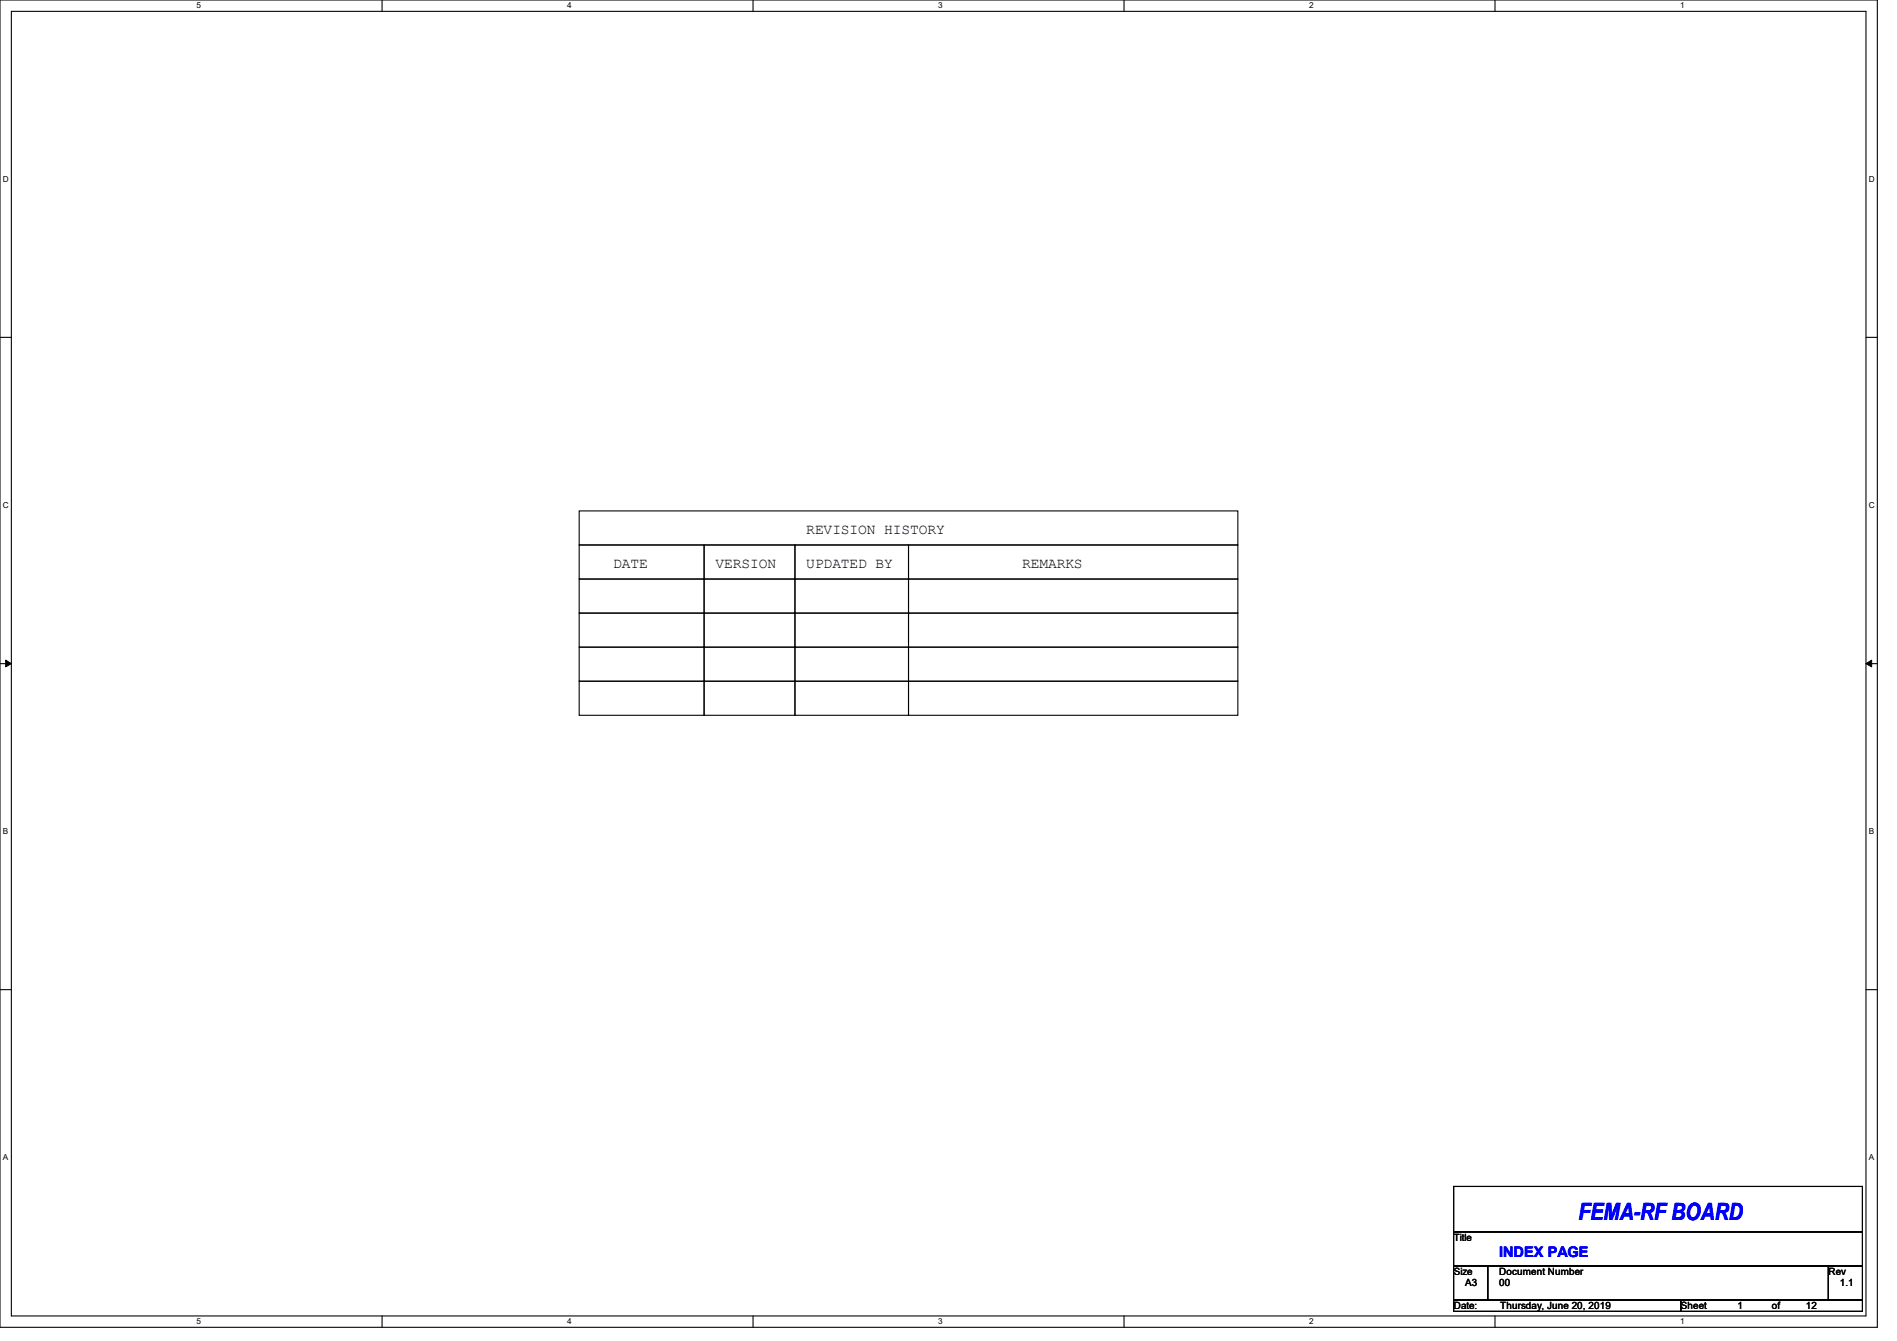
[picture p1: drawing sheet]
<svg xmlns="http://www.w3.org/2000/svg" width="297mm" height="210mm" viewBox="0 0 297 210" stroke-linecap="round" stroke-linejoin="round" font-family="sans-serif">
<defs><g id="words">
<text font-size="3.7" fill="#00f" x="247.1" y="191">FEMA-RF BOARD</text>
<g font-size="2.3">
<text x="126.2" y="83.7">REVISION HISTORY</text>
<text x="96" y="89">DATE</text>
<text x="112" y="89">VERSION</text>
<text x="126.2" y="89">UPDATED BY</text>
<text x="160" y="89">REMARKS</text>
</g>
<text font-size="2.3" fill="#00f" x="234.7" y="196.8">INDEX PAGE</text>
<g font-size="1.6">
<text x="227.6" y="194.4">Title</text>
<text x="227.6" y="199.7">Size</text>
<text x="229.4" y="201.5">A3</text>
<text x="234.7" y="199.7">Document Number</text>
<text x="234.7" y="201.5">00</text>
<text x="286.3" y="199.7">Rev</text>
<text x="288.1" y="201.5">1.1</text>
<text x="227.6" y="205">Date:</text>
<text x="234.9" y="205">Thursday, June 20, 2019</text>
<text x="263.2" y="205">Sheet</text>
<text x="272.1" y="205">1</text>
<text x="277.4" y="205">of</text>
<text x="282.7" y="205">12</text>
</g>
<g font-size="1.3">
<text x="30.8" y="1.3">5</text>
<text x="88.8" y="1.3">4</text>
<text x="146.9" y="1.3">3</text>
<text x="205" y="1.3">2</text>
<text x="263.1" y="1.3">1</text>
<text x=".5" y="28.4">D</text>
<text x="292.6" y="28.4">D</text>
<text x=".5" y="79.5">C</text>
<text x="292.6" y="79.5">C</text>
<text x=".5" y="130.6">B</text>
<text x="292.6" y="130.6">B</text>
<text x=".5" y="181.7">A</text>
<text x="292.6" y="181.7">A</text>
<text x="30.8" y="207.4">5</text>
<text x="88.8" y="207.4">4</text>
<text x="146.9" y="207.4">3</text>
<text x="205" y="207.4">2</text>
<text x="263.1" y="207.4">1</text>
</g>
</g></defs>
<path d="M0 0h293.9v207.9h-293.9zM1.8 1.8h290.3v204.3h-290.3z" fill="none" stroke="#000" stroke-width=".17"/>
<g fill="#fff">
<path d="M30.8 .2h.7v1.4h-.7z"/>
<path d="M30.8 206.2h.7v1.4h-.7z"/>
</g>
<path d="M59.8 0v1.8M59.8 206.1v1.8" fill="none" stroke="#000" stroke-width=".17"/>
<g fill="#fff">
<path d="M88.8 .2h.7v1.4h-.7z"/>
<path d="M88.8 206.2h.7v1.4h-.7z"/>
</g>
<path d="M117.9 0v1.8M117.9 206.1v1.8" fill="none" stroke="#000" stroke-width=".17"/>
<g fill="#fff">
<path d="M146.9 .2h.7v1.4h-.7z"/>
<path d="M146.9 206.2h.7v1.4h-.7z"/>
</g>
<path d="M176 0v1.8M176 206.1v1.8" fill="none" stroke="#000" stroke-width=".17"/>
<g fill="#fff">
<path d="M205 .2h.7v1.4h-.7z"/>
<path d="M205 206.2h.7v1.4h-.7z"/>
</g>
<path d="M234.1 0v1.8M234.1 206.1v1.8" fill="none" stroke="#000" stroke-width=".17"/>
<g fill="#fff">
<path d="M263.1 .2h.6v1.4h-.6z"/>
<path d="M263.1 206.2h.6v1.4h-.6z"/>
<path d="M.5 27.3h.9v1.4h-.9z"/>
<path d="M292.6 27.3h.9v1.4h-.9z"/>
<path d="M.5 78.4h.9v1.4h-.9z"/>
<path d="M292.6 78.4h.9v1.4h-.9z"/>
</g>
<path d="M0 52.8h1.8M292.1 52.8h1.8" fill="none" stroke="#000" stroke-width=".17"/>
<g fill="#fff">
<path d="M.5 129.5h.8v1.4h-.8z"/>
<path d="M292.6 129.5h.8v1.4h-.8z"/>
</g>
<path d="M0 103.9h1.8M292.1 103.9h1.8" fill="none" stroke="#000" stroke-width=".17"/>
<path d="M.9 103.4l.9 .5-.9 .5zM292.1 103.9l.9-.5v1z" fill="#000" stroke="#000" stroke-width=".16"/>
<g fill="#fff">
<path d="M.5 180.5h.8v1.4h-.8z"/>
<path d="M292.6 180.5h.8v1.4h-.8z"/>
</g>
<g fill="none" stroke="#000" stroke-width=".17">
<path d="M90.7 80h103.1v5.3h-103.1zM90.7 85.3h19.5v5.4h-19.5zM90.7 90.7h19.5v5.3h-19.5zM90.7 96h19.5v5.3h-19.5zM110.2 85.3h14.3v5.4h-14.3zM110.2 90.7h14.3v5.3h-14.3zM110.2 96h14.3v5.3h-14.3zM124.5 85.3h17.7v5.4h-17.7zM124.5 90.7h17.7v5.3h-17.7zM124.5 96h17.7v5.3h-17.7zM142.2 85.3h51.6v5.4h-51.6zM142.2 90.7h51.6v5.3h-51.6z"/>
<path d="M142.2 96h51.6v5.3h-51.6zM90.7 101.3h19.5v5.4h-19.5zM90.7 106.7h19.5v5.3h-19.5zM110.2 101.3h14.3v5.4h-14.3zM110.2 106.7h14.3v5.3h-14.3zM124.5 101.3h17.7v5.4h-17.7zM124.5 106.7h17.7v5.3h-17.7zM142.2 101.3h51.6v5.4h-51.6zM142.2 106.7h51.6v5.3h-51.6zM0 155h1.8M292.1 155h1.8M227.6 185.8h64v7.1h-64z"/>
<path d="M227.6 192.9h64v5.3h-64zM227.6 198.2h5.3v5.4h-5.3zM232.9 198.2h53.4v5.4h-53.4zM286.3 198.2h5.3v5.4h-5.3zM227.6 203.6h35.5v1.8h-35.5zM263.1 203.6h28.5v1.8h-28.5z"/>
</g>
<use href="#words"/>
</svg>
